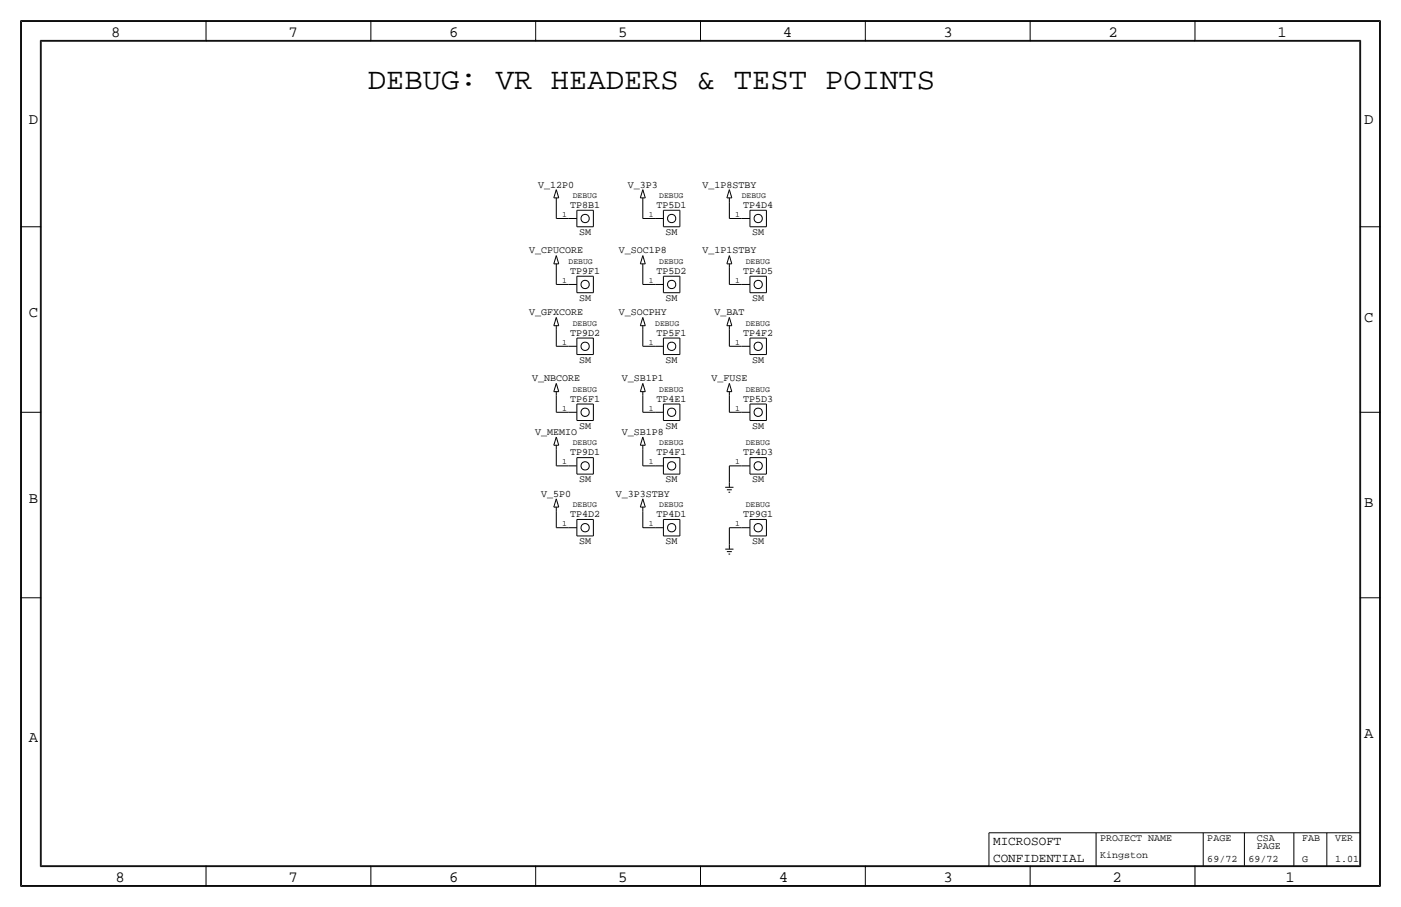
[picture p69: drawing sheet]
<svg xmlns="http://www.w3.org/2000/svg" width="432mm" height="279mm" viewBox="0 0 432 279" stroke-linecap="round" stroke-linejoin="round" font-family="sans-serif">
<defs><g id="words">
<text font-size="9.4" x="113.4" y="27.5">DEBUG: VR HEADERS &amp; TEST POINTS</text>
<g font-size="4.8">
<text x="34.3" y="11.4">8</text>
<text x="88.9" y="11.4">7</text>
<text x="138.5" y="11.4">6</text>
<text x="190.5" y="11.4">5</text>
<text x="241.3" y="11.4">4</text>
<text x="290.8" y="11.4">3</text>
<text x="341.6" y="11.4">2</text>
<text x="393.7" y="11.4">1</text>
<text x="8.9" y="38.1">D</text>
<text x="420.4" y="38.1">D</text>
<text x="8.9" y="97.8">C</text>
<text x="420.4" y="99.1">C</text>
<text x="8.9" y="154.9">B</text>
<text x="420.4" y="156.2">B</text>
<text x="420.4" y="227.3">A</text>
<text x="8.9" y="228.6">A</text>
<text x="35.6" y="271.8">8</text>
<text x="88.9" y="271.8">7</text>
<text x="138.4" y="271.8">6</text>
<text x="190.5" y="271.8">5</text>
<text x="240" y="271.8">4</text>
<text x="290.8" y="271.8">3</text>
<text x="342.9" y="271.8">2</text>
<text x="396.2" y="271.8">1</text>
</g>
<g font-size="3.9">
<text x="306.1" y="260.4">MICROSOFT</text>
<text x="306.1" y="265.4">CONFIDENTIAL</text>
</g>
<g font-size="3.1">
<text x="165.9" y="57.8">V_12P0</text>
<text x="193.5" y="57.8">V_3P3</text>
<text x="216.5" y="57.8">V_1P8STBY</text>
<text x="175.7" y="64">TP8B1</text>
<text x="202.4" y="64">TP5D1</text>
<text x="229.1" y="64">TP4D4</text>
<text x="178.5" y="72.4">SM</text>
<text x="205.2" y="72.4">SM</text>
<text x="231.8" y="72.4">SM</text>
<text x="163.1" y="78.1">V_CPUCORE</text>
<text x="190.7" y="78.1">V_SOC1P8</text>
<text x="216.5" y="78.1">V_1P1STBY</text>
<text x="175.7" y="84.3">TP9F1</text>
<text x="202.4" y="84.3">TP5D2</text>
<text x="229.1" y="84.3">TP4D5</text>
<text x="178.5" y="92.7">SM</text>
<text x="205.2" y="92.7">SM</text>
<text x="231.8" y="92.7">SM</text>
<text x="163.1" y="97.1">V_GFXCORE</text>
<text x="190.7" y="97.1">V_SOCPHY</text>
<text x="220.2" y="97.1">V_BAT</text>
<text x="175.7" y="103.4">TP9D2</text>
<text x="202.4" y="103.4">TP5F1</text>
<text x="229.1" y="103.4">TP4F2</text>
<text x="178.5" y="111.8">SM</text>
<text x="205.2" y="111.8">SM</text>
<text x="231.8" y="111.8">SM</text>
<text x="164.1" y="117.5">V_NBCORE</text>
<text x="191.6" y="117.5">V_SB1P1</text>
<text x="219.2" y="117.4">V_FUSE</text>
<text x="175.7" y="123.7">TP6F1</text>
<text x="202.4" y="123.7">TP4E1</text>
<text x="229.1" y="123.7">TP5D3</text>
<text x="165" y="134">V_MEMIO</text>
<text x="178.5" y="132.1">SM</text>
<text x="191.6" y="134">V_SB1P8</text>
<text x="205.2" y="132.1">SM</text>
<text x="231.8" y="132.1">SM</text>
<text x="175.7" y="140.2">TP9D1</text>
<text x="202.4" y="140.2">TP4F1</text>
<text x="229.1" y="140.2">TP4D3</text>
<text x="178.5" y="148.6">SM</text>
<text x="205.2" y="148.6">SM</text>
<text x="231.8" y="148.6">SM</text>
<text x="166.8" y="153">V_5P0</text>
<text x="189.8" y="153">V_3P3STBY</text>
<text x="175.7" y="159.3">TP4D2</text>
<text x="202.4" y="159.3">TP4D1</text>
<text x="229.1" y="159.3">TP9G1</text>
<text x="178.5" y="167.6">SM</text>
<text x="205.2" y="167.6">SM</text>
<text x="231.8" y="167.6">SM</text>
<text x="339.1" y="259.1">PROJECT NAME</text>
<text x="372.1" y="259.1">PAGE</text>
<text x="387.4" y="259.1">CSA</text>
<text x="387.4" y="261.6">PAGE</text>
<text x="401.3" y="259.1">FAB</text>
<text x="411.5" y="259.1">VER</text>
<text x="339.1" y="264.2">Kingston</text>
<text x="372.1" y="265.4">69/72</text>
<text x="384.8" y="265.4">69/72</text>
<text x="401.3" y="265.4">G</text>
<text x="411.5" y="265.4">1.01</text>
</g>
<g font-size="2.5">
<text x="176.5" y="61">DEBUG</text>
<text x="203.2" y="61">DEBUG</text>
<text x="228.6" y="61">DEBUG</text>
<text x="173.3" y="66.8">1</text>
<text x="199.9" y="66.8">1</text>
<text x="226.6" y="66.8">1</text>
<text x="175.3" y="81.3">DEBUG</text>
<text x="203.2" y="81.3">DEBUG</text>
<text x="229.9" y="81.3">DEBUG</text>
<text x="173.3" y="87.1">1</text>
<text x="199.9" y="87.1">1</text>
<text x="226.6" y="87.1">1</text>
<text x="176.5" y="100.3">DEBUG</text>
<text x="201.9" y="100.3">DEBUG</text>
<text x="229.9" y="100.3">DEBUG</text>
<text x="173.3" y="106.2">1</text>
<text x="199.9" y="106.2">1</text>
<text x="226.6" y="106.2">1</text>
<text x="176.5" y="120.7">DEBUG</text>
<text x="203.2" y="120.7">DEBUG</text>
<text x="229.9" y="120.7">DEBUG</text>
<text x="173.3" y="126.5">1</text>
<text x="199.9" y="126.5">1</text>
<text x="226.6" y="126.5">1</text>
<text x="176.5" y="137.2">DEBUG</text>
<text x="203.2" y="137.2">DEBUG</text>
<text x="229.9" y="137.2">DEBUG</text>
<text x="173.3" y="143">1</text>
<text x="199.9" y="143">1</text>
<text x="226.6" y="143">1</text>
<text x="176.5" y="156.2">DEBUG</text>
<text x="203.2" y="156.2">DEBUG</text>
<text x="229.9" y="156.2">DEBUG</text>
<text x="173.3" y="162.1">1</text>
<text x="199.9" y="162">1</text>
<text x="226.6" y="162.1">1</text>
</g>
</g></defs>
<!-- layer: Nets -->
<g fill="none" stroke="#000" stroke-width=".31">
<path d="M171.4 67.3h3.9zM171.4 62.2v5.1zM198.1 62.2v5.1zM198.1 67.3h3.8zM224.8 67.3h3.8zM224.8 62.2v5.1zM171.4 82.5v5.1zM171.4 87.6h3.9zM198.1 82.5v5.1zM198.1 87.6h3.8zM224.8 82.5v5.1zM224.8 87.6h3.8z"/>
<path d="M171.4 106.7h3.9zM171.4 101.6v5.1zM198.1 101.6v5.1zM198.1 106.7h3.8zM224.8 106.7h3.8zM224.8 101.6v5.1zM171.4 127h3.9zM171.4 121.9v5.1zM171.4 138.4v5.1zM198.1 121.9v5.1zM198.1 127h3.8zM198.1 138.4v5.1z"/>
<path d="M224.8 121.9v5.1zM224.8 127h3.8zM171.4 143.5h3.9zM171.4 157.5v5.1zM198.1 143.5h3.8zM198.1 157.5v5.1zM224.8 143.5h3.8zM224.8 143.5v5.1zM171.4 162.6h3.9zM198.1 162.6h3.8zM224.8 162.6h3.8zM224.8 162.6v5z"/>
</g>
<!-- layer: Components -->
<g fill="none" stroke="#000" stroke-width=".31">
<path d="M171.4 58.4l-.7 2.6zM171.4 58.4l.8 2.6zM198.1 58.4l.8 2.6zM198.1 58.4l-.7 2.6zM224.8 58.4l-.8 2.6zM224.8 58.4l.8 2.6zM170.7 61h1.5zM171.4 78.7l-.7 2.6zM171.4 78.7l.8 2.6zM171.4 61v1.2zM175.3 67.3h2.5zM177.8 69.8h5.1z"/>
<path d="M177.8 64.8h5.1zM177.8 64.8v5zM182.9 64.8v5zM197.4 61h1.5zM198.1 61v1.2zM198.1 78.7l.8 2.6zM198.1 78.7l-.7 2.6zM201.9 67.3h2.6zM204.5 69.8h5zM204.5 64.8h5zM204.5 64.8v5zM209.5 64.8v5z"/>
<path d="M224 61h1.6zM224.8 78.7l-.8 2.6zM224.8 78.7l.8 2.6zM224.8 61v1.2zM228.6 67.3h2.5zM231.1 69.8h5.1zM231.1 64.8h5.1zM231.1 64.8v5zM236.2 64.8v5zM170.7 81.3h1.5zM171.4 97.8l-.7 2.5zM171.4 97.8l.8 2.5z"/>
<path d="M171.4 81.3v1.2zM175.3 87.6h2.5zM177.8 90.2h5.1zM177.8 85.1h5.1zM177.8 85.1v5.1zM182.9 85.1v5.1zM197.4 81.3h1.5zM198.1 97.8l.8 2.5zM198.1 81.3v1.2zM198.1 97.8l-.7 2.5zM201.9 87.6h2.6zM204.5 90.2h5z"/>
<path d="M204.5 85.1h5zM204.5 85.1v5.1zM209.5 85.1v5.1zM224 81.3h1.6zM224.8 97.8l.8 2.5zM224.8 81.3v1.2zM224.8 97.8l-.8 2.5zM228.6 87.6h2.5zM231.1 90.2h5.1zM231.1 85.1h5.1zM231.1 85.1v5.1zM236.2 85.1v5.1z"/>
<path d="M170.7 100.3h1.5zM171.4 118.1l-.7 2.5zM171.4 118.1l.8 2.5zM171.4 100.3v1.3zM175.3 106.7h2.5zM177.8 109.2h5.1zM177.8 104.1h5.1zM177.8 104.1v5.1zM182.9 104.1v5.1zM197.4 100.3h1.5zM198.1 118.1l.8 2.5zM198.1 100.3v1.3z"/>
<path d="M198.1 118.1l-.7 2.5zM201.9 106.7h2.6zM204.5 109.2h5zM204.5 104.1h5zM204.5 104.1v5.1zM209.5 104.1v5.1zM224 100.3h1.6zM224.8 118.1l-.8 2.5zM224.8 118.1l.8 2.5zM224.8 100.3v1.3zM228.6 106.7h2.5zM231.1 109.2h5.1z"/>
<path d="M231.1 104.1h5.1zM231.1 104.1v5.1zM236.2 104.1v5.1zM170.7 137.2h1.5zM170.7 120.6h1.5zM171.4 134.6l-.7 2.6zM171.4 137.2v1.2zM171.4 134.6l.8 2.6zM171.4 120.6v1.3zM175.3 127h2.5zM177.8 129.5h5.1zM177.8 124.5h5.1z"/>
<path d="M177.8 124.5v5zM182.9 124.5v5zM197.4 137.2h1.5zM197.4 120.6h1.5zM198.1 134.6l.8 2.6zM198.1 120.6v1.3zM198.1 134.6l-.7 2.6zM198.1 137.2v1.2zM201.9 127h2.6zM204.5 129.5h5zM204.5 124.5h5zM204.5 124.5v5z"/>
<path d="M209.5 124.5v5zM224 120.6h1.6zM224.8 120.6v1.3zM228.6 127h2.5zM231.1 129.5h5.1zM231.1 124.5h5.1zM231.1 124.5v5zM236.2 124.5v5zM170.7 156.2h1.5zM171.4 153.7l-.7 2.5zM171.4 153.7l.8 2.5zM171.4 156.2v1.3z"/>
<path d="M175.3 143.5h2.5zM177.8 146h5.1zM177.8 141h5.1zM177.8 141v5zM182.9 141v5zM197.4 156.2h1.5zM198.1 156.2v1.3zM198.1 153.7l.8 2.5zM198.1 153.7l-.7 2.5zM201.9 143.5h2.6zM204.5 146h5zM204.5 141h5z"/>
<path d="M204.5 141v5zM209.5 141v5zM223.5 150.1h2.6zM224 150.9h1.6zM224.5 151.6h.5zM224.8 148.6v1.5zM228.6 143.5h2.5zM231.1 146h5.1zM231.1 141h5.1zM231.1 141v5zM236.2 141v5zM175.3 162.6h2.5z"/>
<path d="M177.8 165.1h5.1zM177.8 160h5.1zM177.8 160v5.1zM182.9 160v5.1zM201.9 162.6h2.6zM204.5 165.1h5zM204.5 160h5zM204.5 160v5.1zM209.5 160v5.1zM223.5 169.2h2.6zM224 169.9h1.6zM224.5 170.7h.5z"/>
<path d="M224.8 167.6v1.6zM228.6 162.6h2.5zM231.1 165.1h5.1zM231.1 160h5.1zM231.1 160v5.1zM236.2 160v5.1z"/>
<circle cx="180.3" cy="67.3" r="1.28"/>
<circle cx="207" cy="67.3" r="1.28"/>
<circle cx="233.7" cy="67.3" r="1.28"/>
<circle cx="180.3" cy="87.6" r="1.28"/>
<circle cx="207" cy="87.6" r="1.28"/>
<circle cx="233.7" cy="87.6" r="1.28"/>
<circle cx="180.3" cy="106.7" r="1.28"/>
<circle cx="207" cy="106.7" r="1.28"/>
<circle cx="233.7" cy="106.7" r="1.28"/>
<circle cx="180.3" cy="127" r="1.28"/>
<circle cx="207" cy="127" r="1.28"/>
<circle cx="233.7" cy="127" r="1.28"/>
<circle cx="180.3" cy="143.5" r="1.28"/>
<circle cx="207" cy="143.5" r="1.28"/>
<circle cx="233.7" cy="143.5" r="1.28"/>
<circle cx="180.3" cy="162.6" r="1.28"/>
<circle cx="207" cy="162.6" r="1.28"/>
<circle cx="233.7" cy="162.6" r="1.28"/>
</g>
<!-- layer: Page Border and Title Block -->
<g fill="none" stroke="#000" stroke-width=".31">
<path d="M6.3 6.3h419.1zM6.3 6.3v266.7zM6.6 6.6h418.6zM6.6 6.6v266.2zM12.4 12.4v254.6zM12.4 12.4h407zM12.7 12.7h406.4zM12.7 12.7v254zM63.5 6.3v6.4zM114.3 6.3v6.4zM165.1 6.3v6.4zM215.9 6.3v6.4z"/>
<path d="M266.7 6.3v6.4zM317.5 6.3v6.4zM368.3 6.3v6.4zM419.1 12.7v254zM419.4 12.4v254.6zM425.2 6.6v266.2zM425.4 6.3v266.7zM6.3 69.8h6.4zM419.1 69.8h6.3zM6.3 127h6.4zM419.1 127h6.3zM6.3 184.1h6.4z"/>
<path d="M419.1 184.1h6.3zM304.8 256.5v10.2zM304.8 256.5h114.3zM337.8 256.5v10.2zM370.8 256.5v10.2zM383.5 256.5v10.2zM398.8 256.5v10.2zM408.9 256.5v10.2zM6.3 273h419.1zM6.6 272.8h418.6zM12.4 267h407zM12.7 266.7h406.4z"/>
<path d="M63.5 266.7v6.3zM114.3 266.7v6.3zM165.1 266.7v6.3zM215.9 266.7v6.3zM266.7 266.7v6.3zM317.5 266.7v6.3zM368.3 266.7v6.3z"/>
</g>
<use href="#words"/>
</svg>
